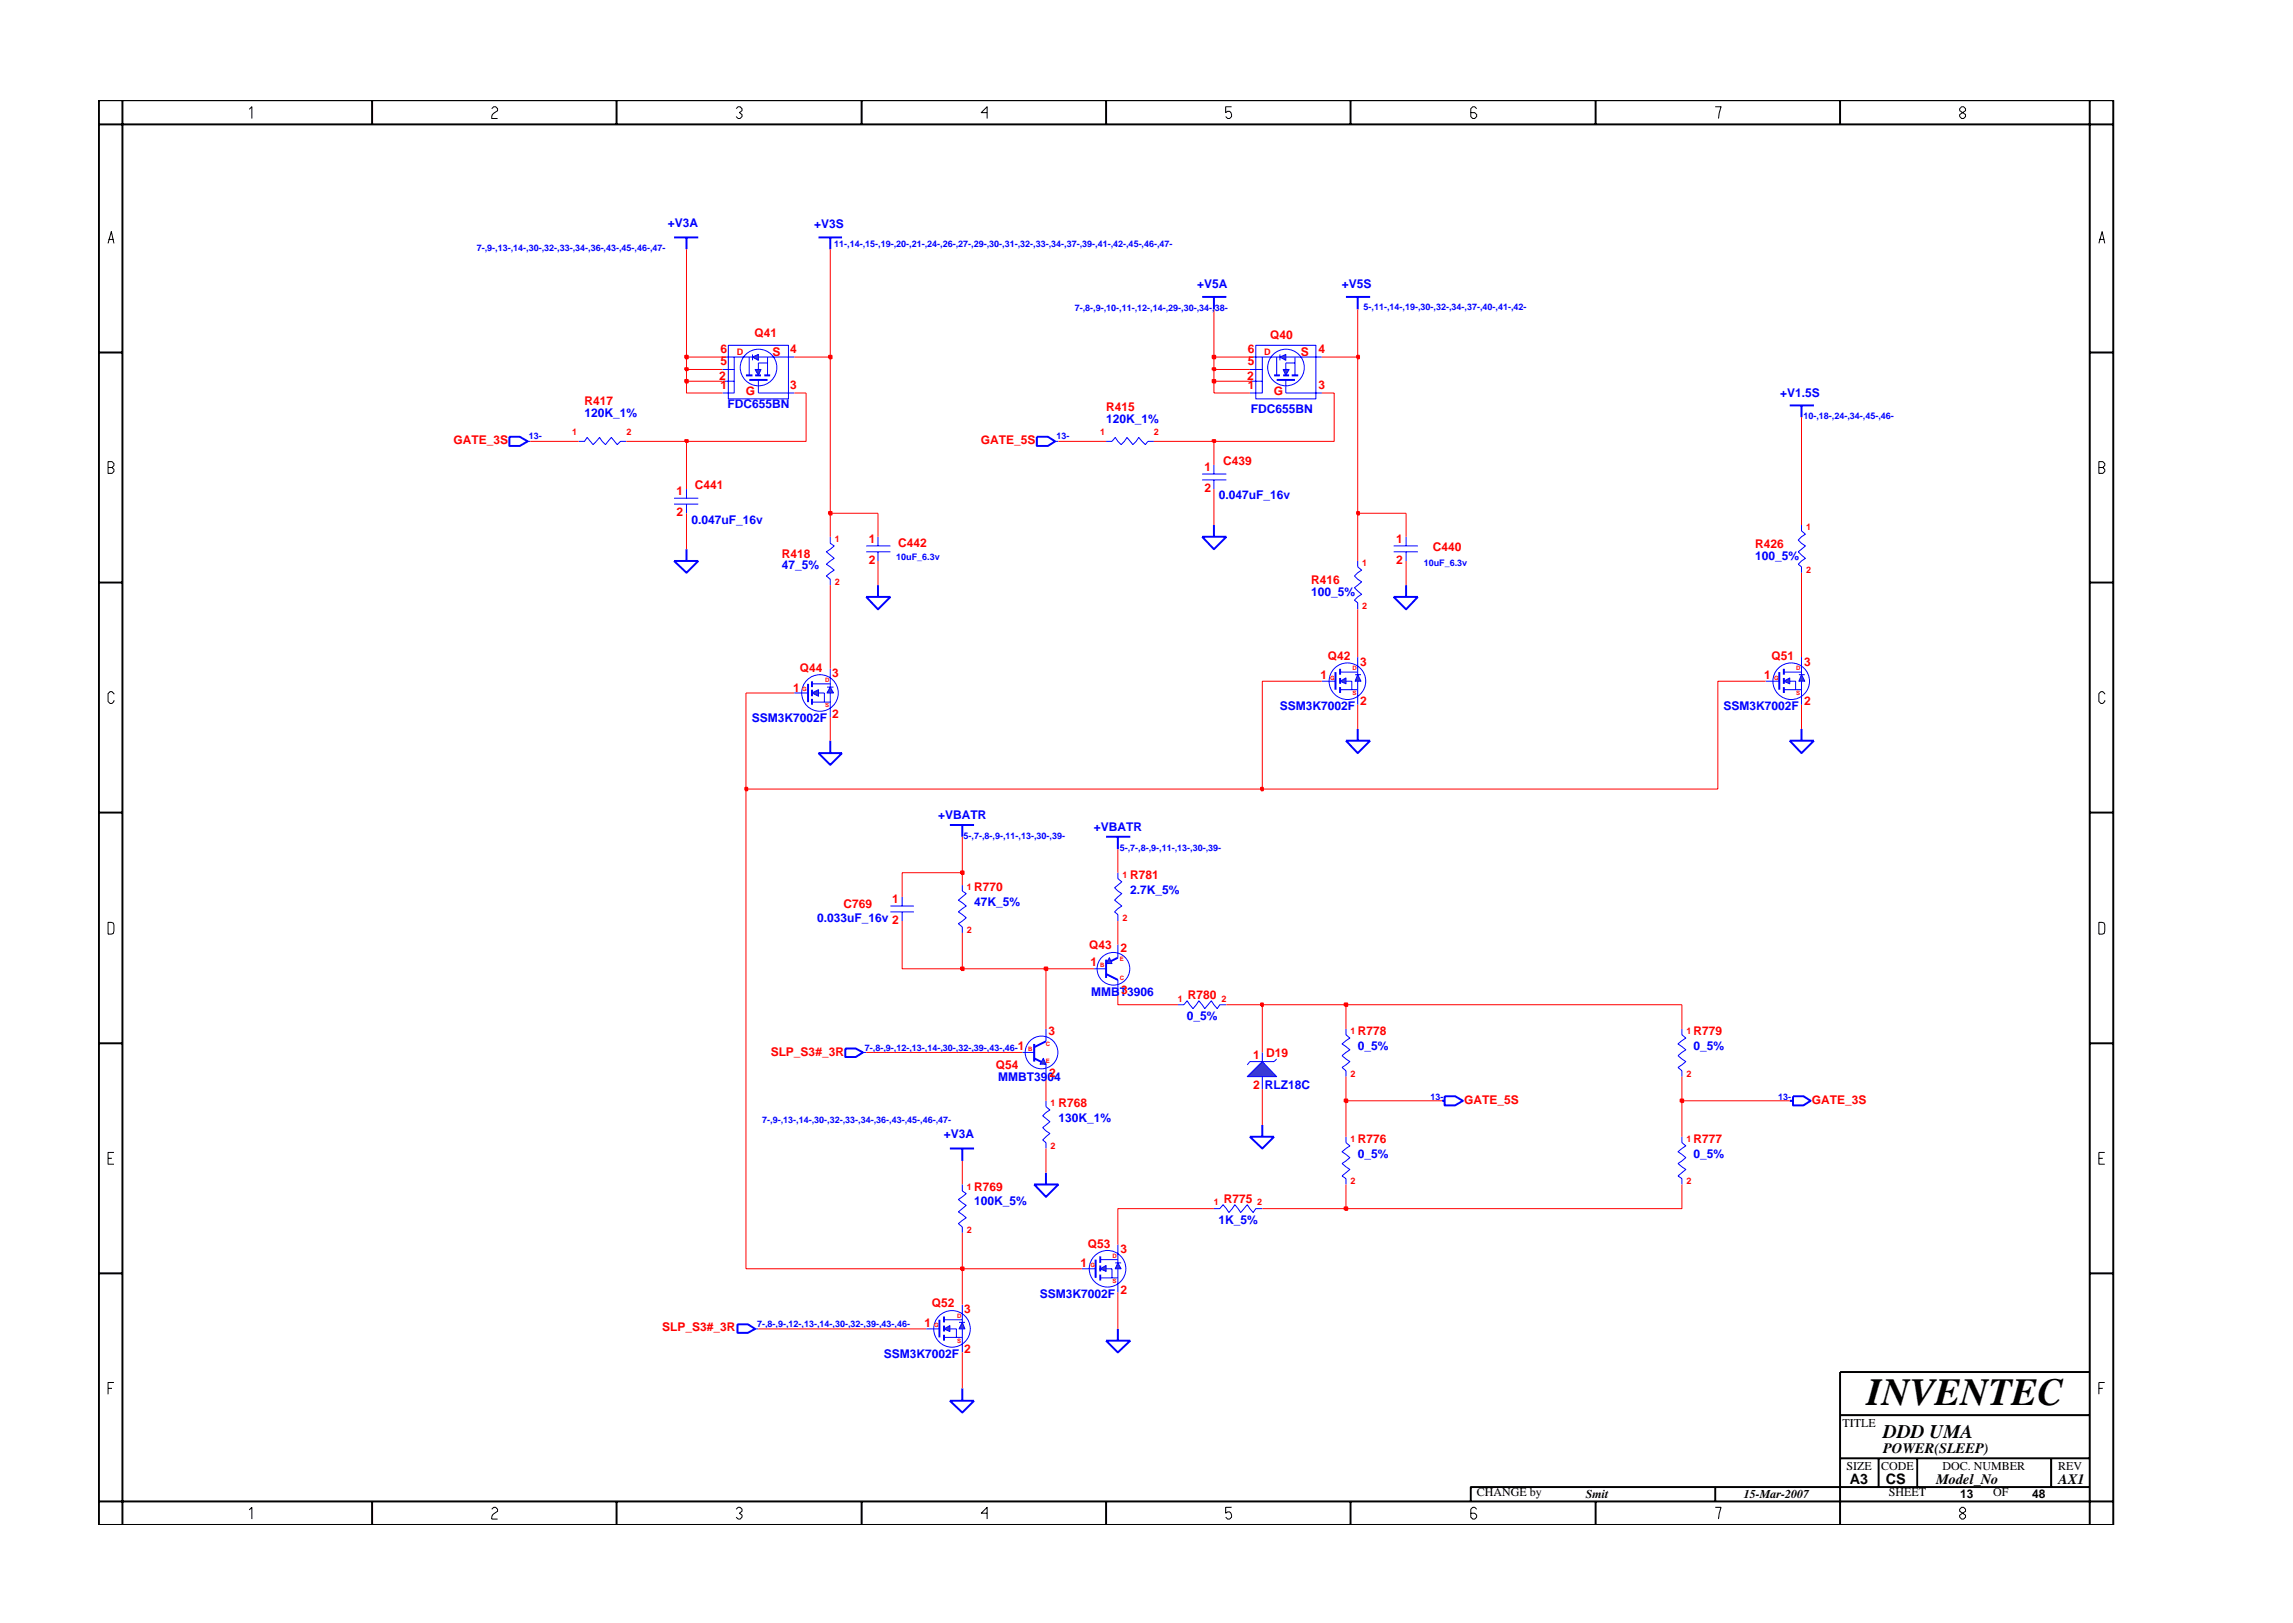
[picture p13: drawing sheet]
<svg xmlns="http://www.w3.org/2000/svg" width="297mm" height="210mm" viewBox="0 0 297 210" stroke-linecap="round" stroke-linejoin="round" font-family="sans-serif">
<defs><g id="words">
<text font-size="5" x="241.8" y="182">INVENTEC</text>
<text font-size="2.5" x="244" y="186.3">DDD UMA</text>
<g font-size="1.9">
<text x="244" y="188.2">POWER(SLEEP)</text>
<text x="239.6" y="192.2">A3</text>
<text x="244.3" y="192.3">CS</text>
<text x="250.8" y="192.2">Model_No</text>
<text x="266.6" y="192.2">AX1</text>
</g>
<g font-size="1.6" fill="#00f">
<text x="86.5" y="29.4">+V3A</text>
<text x="105.5" y="29.6">+V3S</text>
<text x="155.1" y="37.4">+V5A</text>
<text x="173.8" y="37.4">+V5S</text>
<text x="94.2" y="52.8">FDC655BN</text>
<text x="162" y="53.5">FDC655BN</text>
<text x="230.6" y="51.5">+V1.5S</text>
<text x="75.7" y="54">120K_1%</text>
<text x="143.3" y="54.8">120K_1%</text>
<text x="157.9" y="64.7">0.047uF_16v</text>
<text x="89.6" y="67.8">0.047uF_16v</text>
<text x="101.3" y="73.7">47_5%</text>
<text x="169.9" y="77.2">100_5%</text>
<text x="227.4" y="72.5">100_5%</text>
<text x="97.4" y="93.6">SSM3K7002F</text>
<text x="165.8" y="92">SSM3K7002F</text>
<text x="223.3" y="92">SSM3K7002F</text>
<text x="121.5" y="106.1">+VBATR</text>
<text x="141.7" y="107.6">+VBATR</text>
<text x="105.9" y="119.5">0.033uF_16v 2</text>
<text x="126.2" y="117.4">47K_5%</text>
<text x="146.4" y="115.8">2.7K_5%</text>
<text x="141.3" y="129">MMBT3906</text>
<text x="153.7" y="132.1">0_5%</text>
<text x="175.9" y="136">0_5%</text>
<text x="219.4" y="136">0_5%</text>
<text x="129.3" y="140.1">MMBT3904</text>
<text x="122.3" y="147.4">+V3A</text>
<text x="137.1" y="145.3">130K_1%</text>
<text x="175.9" y="150">0_5%</text>
<text x="219.4" y="150">0_5%</text>
<text x="126.2" y="156.2">100K_5%</text>
<text x="157.8" y="158.5">1K_5%</text>
<text x="134.7" y="168.2">SSM3K7002F</text>
<text x="114.5" y="175.9">SSM3K7002F</text>
</g>
<g font-size="1.6" fill="#f00">
<text x="93.3" y="45.7">6</text>
<text x="93.3" y="47.2">5</text>
<text x="97.8" y="43.6">Q41</text>
<text x="100.1" y="46.1">S</text>
<text x="102.4" y="45.7">4</text>
<text x="161.6" y="47.2">5</text>
<text x="161.6" y="45.7">6</text>
<text x="164.5" y="43.9">Q40</text>
<text x="168.5" y="46.1">S</text>
<text x="170.8" y="45.7">4</text>
<text x="75.7" y="52.5">R417</text>
<text x="93.2" y="49.2">2</text>
<text x="93.3" y="50.4">1</text>
<text x="96.6" y="51.2">G</text>
<text x="102.4" y="50.4">3</text>
<text x="143.3" y="53.3">R415</text>
<text x="161.6" y="49.2">2</text>
<text x="161.6" y="50.4">1</text>
<text x="165" y="51.2">G</text>
<text x="170.8" y="50.4">3</text>
<text x="58.7" y="57.5">GATE_3S</text>
<text x="127.1" y="57.5">GATE_5S</text>
<text x="87.6" y="64.1">1</text>
<text x="90" y="63.3">C441</text>
<text x="156.1" y="61.1">1</text>
<text x="156.1" y="63.8">2</text>
<text x="158.4" y="60.3">C439</text>
<text x="87.6" y="66.9">2</text>
<text x="112.5" y="70.4">1</text>
<text x="116.4" y="70.9">C442</text>
<text x="180.9" y="70.4">1</text>
<text x="185.6" y="71.3">C440</text>
<text x="227.4" y="71">R426</text>
<text x="101.3" y="72.2">R418</text>
<text x="112.5" y="73.1">2</text>
<text x="169.9" y="75.6">R416</text>
<text x="180.9" y="73.1">2</text>
<text x="102.7" y="89.6">1</text>
<text x="103.6" y="87.1">Q44</text>
<text x="107.8" y="87.7">3</text>
<text x="171.1" y="88">1</text>
<text x="172" y="85.5">Q42</text>
<text x="176.2" y="86.2">3</text>
<text x="228.5" y="88">1</text>
<text x="229.5" y="85.5">Q51</text>
<text x="233.7" y="86.2">3</text>
<text x="107.8" y="93">2</text>
<text x="176.2" y="91.4">2</text>
<text x="233.7" y="91.4">2</text>
<text x="146.4" y="113.8">R781</text>
<text x="109.2" y="117.6">C769</text>
<text x="115.6" y="117">1</text>
<text x="126.2" y="115.4">R770</text>
<text x="141.1" y="123">Q43</text>
<text x="141.3" y="125.1">1</text>
<text x="145.1" y="123.4">2</text>
<text x="145.2" y="128.7">3</text>
<text x="153.9" y="129.4">R780</text>
<text x="99.8" y="136.8">SLP_S3#_3R</text>
<text x="131.9" y="136.1">1</text>
<text x="135.8" y="134.1">3</text>
<text x="162.3" y="137.2">1 D19</text>
<text x="175.9" y="134.1">R778</text>
<text x="219.4" y="134.1">R779</text>
<text x="129" y="138.5">Q54</text>
<text x="135.9" y="139.6">2</text>
<text x="137.1" y="143.4">R768</text>
<text x="162.3" y="141.1">2 RLZ18C</text>
<text x="189.7" y="143">GATE_5S</text>
<text x="234.7" y="143">GATE_3S</text>
<text x="175.9" y="148">R776</text>
<text x="219.4" y="148">R777</text>
<text x="126.2" y="154.3">R769</text>
<text x="158.5" y="155.8">R775</text>
<text x="140.9" y="161.7">Q53</text>
<text x="140" y="164.2">1</text>
<text x="145.1" y="162.3">3</text>
<text x="145.1" y="167.6">2</text>
<text x="85.8" y="172.5">SLP_S3#_3R</text>
<text x="119.7" y="171.9">1</text>
<text x="120.7" y="169.4">Q52</text>
<text x="124.9" y="170">3</text>
<text x="124.9" y="175.3">2</text>
</g>
<g font-size="1.6">
<text x="238.7" y="184.8">TITLE</text>
<text x="239.2" y="190.4">SIZE</text>
<text x="243.7" y="190.4">CODE</text>
<text x="251.6" y="190.4">DOC. NUMBER</text>
<text x="266.6" y="190.4">REV</text>
<text x="191.3" y="193.9">CHANGE by</text>
<text x="205.4" y="194.1">Smit</text>
<text x="225.9" y="194.1">15-Mar-2007</text>
<text x="244.7" y="193.9">SHEET</text>
<text x="253.9" y="194.1">13</text>
<text x="258.2" y="193.9">OF</text>
<text x="263.3" y="194.1">48</text>
</g>
<g font-size="1.2" fill="#00f">
<text x="61.8" y="32.5">7-,9-,13-,14-,30-,32-,33-,34-,36-,43-,45-,46-,47-</text>
<text x="108.1" y="32.1">11-,14-,15-,19-,20-,21-,24-,26-,27-,29-,30-,31-,32-,33-,34-,37-,39-,41-,42-,45-,46-,47-</text>
<text x="139.2" y="40.3">7-,8-,9-,10-,11-,12-,14-,29-,30-,34-,38-</text>
<text x="176.6" y="40.1">5-,11-,14-,19-,30-,32-,34-,37-,40-,41-,42-</text>
<text x="68.5" y="56.9">13-</text>
<text x="136.8" y="56.9">13-</text>
<text x="233.6" y="54.3">10-,18-,24-,34-,45-,46-</text>
<text x="116.1" y="72.5">10uF_6.3v</text>
<text x="184.4" y="73.3">10uF_6.3v</text>
<text x="124.8" y="108.7">5-,7-,8-,9-,11-,13-,30-,39-</text>
<text x="145.1" y="110.3">5-,7-,8-,9-,11-,13-,30-,39-</text>
<text x="112" y="136.2">7-,8-,9-,12-,13-,14-,30-,32-,39-,43-,46-</text>
<text x="185.3" y="142.4">13-</text>
<text x="230.3" y="142.4">13-</text>
<text x="98.7" y="145.5">7-,9-,13-,14-,30-,32-,33-,34-,36-,43-,45-,46-,47-</text>
<text x="98.1" y="171.9">7-,8-,9-,12-,13-,14-,30-,32-,39-,43-,46-</text>
</g>
<g font-size="1.2" fill="#f00">
<text x="95.5" y="45.9">D</text>
<text x="163.8" y="45.9">D</text>
<text x="74.1" y="56.3">1</text>
<text x="81.1" y="56.3">2</text>
<text x="142.5" y="56.3">1</text>
<text x="149.5" y="56.3">2</text>
<text x="108.1" y="70.2">1</text>
<text x="234" y="68.7">1</text>
<text x="108.1" y="75.8">2</text>
<text x="176.5" y="73.4">1</text>
<text x="234" y="74.2">2</text>
<text x="176.5" y="78.9">2</text>
<text x="145.4" y="113.8">1</text>
<text x="125.3" y="115.3">1</text>
<text x="145.4" y="119.3">2</text>
<text x="125.3" y="120.8">2</text>
<text x="152.6" y="129.8">1</text>
<text x="158.2" y="129.8">2</text>
<text x="174.9" y="134">1</text>
<text x="218.5" y="134">1</text>
<text x="136.1" y="143.3">1</text>
<text x="174.9" y="139.5">2</text>
<text x="218.5" y="139.5">2</text>
<text x="136.1" y="148.8">2</text>
<text x="174.9" y="148">1</text>
<text x="218.5" y="148">1</text>
<text x="125.3" y="154.2">1</text>
<text x="174.9" y="153.4">2</text>
<text x="218.5" y="153.4">2</text>
<text x="125.3" y="159.7">2</text>
<text x="157.3" y="156.2">1</text>
<text x="162.9" y="156.2">2</text>
</g>
<g font-size=".8" fill="#f00">
<text x="103.9" y="89.6">G</text>
<text x="106.9" y="88.4">D</text>
<text x="172.3" y="88">G</text>
<text x="175.2" y="86.9">D</text>
<text x="229.8" y="88">G</text>
<text x="232.7" y="86.9">D</text>
<text x="106.9" y="91.6">S</text>
<text x="175.2" y="90.1">S</text>
<text x="232.7" y="90.1">S</text>
<text x="142.5" y="125.3">B</text>
<text x="145.1" y="124.5">E</text>
<text x="145.1" y="126.9">C</text>
<text x="133.2" y="136.2">B</text>
<text x="135.5" y="135.5">C</text>
<text x="135.5" y="137.7">E</text>
<text x="141.3" y="164.2">G</text>
<text x="144.1" y="166.2">S</text>
<text x="144.1" y="163">D</text>
<text x="121" y="171.9">G</text>
<text x="124" y="174">S</text>
<text x="124" y="170.8">D</text>
</g>
</g></defs>
<path d="M143.3 124.3v2.4M143.3 126.2l1.5 .7M144.8 124.1l-1.5 .7" fill="none" stroke="#00f" stroke-width=".25"/>
<g fill="none" stroke="#00f" stroke-width=".13">
<path d="M141.8 125.5h1.5M144.8 122.4v1.7M144.8 126.9v1.7"/>
<circle cx="144.2" cy="125.5" r="2.12"/>
</g>
<path d="M143.7 124.1l.3 .7h-.7z" fill="#3c3cc8"/>
<path d="M98.2 49.2v1.7M143.3 57.2h.7l.5-.5 .7 .9 .8-.9 .8 .9 .7-.9 .9 .9 .3-.4h.8M107.6 69.5v.9l.5 .3-1.1 .8 1.1 .8-1.1 .8 1.1 .8-1.1 .7 .6 .4v.8M143.7 124.1l.3 .7h-.7z" fill="none" stroke="#00f" stroke-width=".13"/>
<g fill="none" stroke="#00f" stroke-width=".25">
<path d="M97.1 49.2h2.3M155.7 69.5h3.2l-1.6 1.6zM157.3 68v1.5M123 106.9h3.2M124.7 106.9v1.5M143.3 108.4h3.1M144.8 108.4v1.6M186.8 142.6h.3M187.1 142h1.4l1 .6-1 .6h-1.4zM231.8 142.6h.5M232.3 142h1.3l1 .6-1 .6h-1.3zM124.7 179.9v1.6"/>
<path d="M143.3 173.7h3.1l-1.6 1.5zM144.8 172.2v1.5M123 181.5h3.2l-1.5 1.5z"/>
</g>
<path d="M97.5 46.3l.7-.4v.8z" fill="#3c3cc8"/>
<path d="M97.5 46.3l.7-.4v.8zM97.5 45.9v.8" fill="none" stroke="#00f" stroke-width=".13"/>
<path d="M97.8 47.9h.8l-.4 .7z" fill="#3c3cc8"/>
<g fill="none" stroke="#00f" stroke-width=".13">
<path d="M93.6 46.3h3.9M93.6 49.4h1.5M93.6 47.9h1.5M94.3 44.7h7.8v7h-7.8zM95.1 46.3v4.6h-1.5M97.1 46.3v2.3M97.8 47.9h.8l-.4 .7zM98.2 46.3h4.7M98.2 50.9h4.7M99.4 46.3v2.3M99.4 47h-1.2v.9M102.9 89.8h1.8"/>
<circle cx="98.3" cy="47.6" r="2.37"/>
</g>
<path d="M96.6 48.6h.9M97.8 48.6h.8M99 48.6h.8M104.7 88.6v2.4" fill="none" stroke="#00f" stroke-width=".25"/>
<path d="M107.6 89l.4 .8h-.9z" fill="#3c3cc8"/>
<path d="M107.1 89h.9M107.6 89l.4 .8h-.9z" fill="none" stroke="#00f" stroke-width=".13"/>
<path d="M105.2 89.8l.8-.4v.8z" fill="#3c3cc8"/>
<g fill="none" stroke="#00f" stroke-width=".13">
<path d="M136.7 57.2h.4M175.9 72.7v.7l.5 .5-.9 .7 .9 .8-.9 .7 .9 .9-.9 .8 .4 .3v.8M105.2 89.8l.8-.4v.8zM105.2 91h2.4M105.2 88.6h2.4M106 89.8h.8v1.2M107.6 86.6v2.4M107.6 89.8v3.1M171.2 88.3h1.8"/>
<circle cx="106.2" cy="89.8" r="2.37"/>
</g>
<g fill="none" stroke="#00f" stroke-width=".25">
<path d="M87.3 30.8h3.2M88.9 30.8v1.5M106 30.8h3.1M107.6 30.8v1.5M134.3 56.6h1.4l1 .6-1 .6h-1.4zM112.2 77.3h3.1l-1.6 1.6zM113.7 75.8v1.5M180.5 77.3h3.2l-1.6 1.6zM182.1 75.8v1.5M105.2 88.3v.7M105.2 89.4v.8M105.2 90.5v.8"/>
<path d="M173 87.1v2.3M174.4 96h3.1l-1.6 1.6zM175.9 94.4v1.6M231.8 96h3.2l-1.6 1.6zM233.4 94.4v1.6"/>
</g>
<path d="M175.9 87.4l.4 .9h-.8z" fill="#3c3cc8"/>
<path d="M175.5 87.4h.8M175.9 87.4l.4 .9h-.8z" fill="none" stroke="#00f" stroke-width=".13"/>
<path d="M173.6 88.3l.8-.5v.8z" fill="#3c3cc8"/>
<g fill="none" stroke="#00f" stroke-width=".13">
<path d="M87.3 64.5h3.2M87.3 65.3h3.2M88.9 63.4v1.1M88.9 65.3v1.2M173.6 88.3l.8-.5v.8zM173.6 89.4h2.3M173.6 87.1h2.3M174.4 88.3h.7v1.1M175.9 85.1v2.3M175.9 88.3v3M228.7 88.3h1.8"/>
<circle cx="174.5" cy="88.3" r="2.37"/>
</g>
<path d="M174.4 38.5h3.1M175.9 38.5v1.6M173.6 86.6v.8M173.6 87.8v.8M173.6 89v.8M230.5 87.1v2.3" fill="none" stroke="#00f" stroke-width=".25"/>
<path d="M233.4 87.4l.4 .9h-.8z" fill="#3c3cc8"/>
<path d="M233 87.4h.8M233.4 87.4l.4 .9h-.8z" fill="none" stroke="#00f" stroke-width=".13"/>
<path d="M231.1 88.3l.7-.5v.8z" fill="#3c3cc8"/>
<g fill="none" stroke="#00f" stroke-width=".13">
<path d="M68.4 57.2h.3M75 57.2h.7l.4-.5 .7 .9 .9-.9 .7 .9 .8-.9 .8 .9 .4-.4h.7M166.6 49.2v1.7M155.7 61.4h3.2M155.7 62.2h3.2M157.3 60.2v1.2M157.3 62.2v1.2M180.5 70.7h3.2M180.5 71.5h3.2M182.1 69.5v1.2M182.1 71.5v1.2M231.1 88.3l.7-.5v.8z"/>
<path d="M231.1 89.4h2.3M231.1 87.1h2.3M231.8 88.3h.8v1.1M233.4 85.1v2.3M233.4 88.3v3M124.7 114.7v.7l.5 .4-1.1 .8 1.1 .8-1.1 .7 1.1 .8-1.1 .8 .6 .4v.7M174.4 133.3v.8l.5 .4-1.1 .7 1.1 .8-1.1 .8 1.1 .7-1.1 .8 .6 .4v.8M217.9 133.3v.8l.5 .4-1 .7 1 .8-1 .8 1 .7-1 .8 .5 .4v.8M124.7 153.4v.9l.5 .3-1.1 .8 1.1 .8-1.1 .8 1.1 .8-1.1 .7 .6 .4v.8M174.4 147.3v.7l.5 .4-1.1 .8 1.1 .8-1.1 .7 1.1 .8-1.1 .8 .6 .4v.7M217.9 147.3v.7l.5 .4-1 .8 1 .8-1 .7 1 .8-1 .8 .5 .4v.7"/>
<circle cx="232" cy="88.3" r="2.37"/>
</g>
<path d="M66 56.6h1.3l1.1 .6-1.1 .6h-1.3zM165.4 49.2h2.4M231.8 52.5h3.2M233.4 52.5v1.5M87.3 72.7h3.2l-1.6 1.5zM88.9 71.1v1.6M231.1 86.6v.8M231.1 87.8v.8M231.1 89v.8" fill="none" stroke="#00f" stroke-width=".25"/>
<path d="M165.8 46.3l.8-.4v.8z" fill="#3c3cc8"/>
<path d="M165.8 46.3l.8-.4v.8zM165.8 45.9v.8" fill="none" stroke="#00f" stroke-width=".13"/>
<path d="M166.2 47.9h.8l-.4 .7z" fill="#3c3cc8"/>
<g fill="none" stroke="#00f" stroke-width=".13">
<path d="M161.9 46.3h3.9M161.9 49.4h1.6M161.9 47.9h1.6M162.7 44.7h7.8v7h-7.8zM163.5 46.3v4.6h-1.6M165.4 46.3v2.3M166.2 47.9h.8l-.4 .7zM166.6 46.3h4.6M166.6 50.9h4.6M167.8 46.3v2.3M167.8 47h-1.2v.9M115.3 117.4h3.1"/>
<path d="M115.3 118.1h3.1M116.9 116.2v1.2M116.9 118.1v1.2M144.8 113.1v.7l.5 .4-.9 .8 .9 .8-.9 .8 .9 .8-.9 .7 .4 .4v.8M111.8 136.3h.4M163.5 136.3v1.2M163.5 139.5v1.6M165.4 137.2l-.4 .3h-3.1l-.3 .5M97.8 172.2h.4"/>
<circle cx="166.6" cy="47.6" r="2.37"/>
</g>
<path d="M165 48.6h.8M166.2 48.6h.8M167.3 48.6h.9M106 97.6h3.1l-1.5 1.5zM107.6 96v1.6M109.5 135.8h1.4l.9 .5-.9 .6h-1.4zM123 148.8h3.2M124.7 148.8v1.6M95.5 171.6h1.4l.9 .6-.9 .5h-1.4z" fill="none" stroke="#00f" stroke-width=".25"/>
<path d="M163.5 137.5l1.9 2h-3.8z" fill="#3c3cc8"/>
<g fill="none" stroke="#00f" stroke-width=".13">
<path d="M135.5 133.3v1.6M163.5 137.5l1.9 2h-3.8z"/>
<circle cx="134.9" cy="136.3" r="2.12"/>
</g>
<path d="M134 135.2v2.3M134 137.1l1.5 .8M135.5 134.9l-1.5 .8M161.9 147.3h3.1l-1.5 1.5zM163.5 145.7v1.6" fill="none" stroke="#00f" stroke-width=".25"/>
<path d="M135.2 137.1l.3 .8h-.8z" fill="#3c3cc8"/>
<path d="M112.2 70.7h3.1M112.2 71.5h3.1M113.7 69.5v1.2M113.7 71.5v1.2M233.4 68v.8l.5 .4-1 .8 1 .7-1 .8 1 .8-1 .8 .5 .3v.8M132.4 136.3h1.6M135.2 137.1l.3 .8h-.8zM135.5 137.9v1.6M152.6 130.2h.8l.4-.5 .7 1 .8-1 .8 1 .8-1 .8 1 .3-.5h.9M135.5 142.6v.8l.5 .4-.9 .8 .9 .7-.9 .8 .9 .7-.9 .9 .4 .3v.8M157.3 156.6h.7l.4-.5 .8 1 .8-1 .7 1 .9-1 .7 1 .4-.5h.8M120 172.2h1.7" fill="none" stroke="#00f" stroke-width=".13"/>
<path d="M155.7 38.5h3.2M157.3 38.5v1.6M134 153.4h3.1l-1.6 1.7zM135.5 151.9v1.5M121.7 171v2.3" fill="none" stroke="#00f" stroke-width=".25"/>
<path d="M124.7 171.3l.3 .9h-.8z" fill="#3c3cc8"/>
<path d="M124.2 171.3h.8M124.7 171.3l.3 .9h-.8z" fill="none" stroke="#00f" stroke-width=".13"/>
<path d="M122.3 172.2l.7-.5v.8z" fill="#3c3cc8"/>
<g fill="none" stroke="#00f" stroke-width=".13">
<path d="M122.3 172.2l.7-.5v.8zM122.3 173.3h2.4M122.3 171h2.4M123 172.2h.9v1.1M124.7 169v2.3M124.7 172.2v3M140.2 164.4h1.7"/>
<circle cx="123.3" cy="172.2" r="2.37"/>
</g>
<path d="M122.3 170.5v.8M122.3 171.7v.8M122.3 172.9v.8M141.9 163.2v2.4" fill="none" stroke="#00f" stroke-width=".25"/>
<path d="M144.8 163.6l.4 .8h-.7z" fill="#3c3cc8"/>
<path d="M144.5 163.6h.7M144.8 163.6l.4 .8h-.7z" fill="none" stroke="#00f" stroke-width=".13"/>
<path d="M142.5 164.4l.8-.5v.8z" fill="#3c3cc8"/>
<g fill="none" stroke="#00f" stroke-width=".13">
<path d="M142.5 164.4l.8-.5v.8zM142.5 165.6h2.3M142.5 163.2h2.3M143.3 164.4h.7v1.2M144.8 161.2v2.4M144.8 164.4v3"/>
<circle cx="143.5" cy="164.4" r="2.37"/>
</g>
<path d="M142.5 162.8v.8M142.5 163.9v.8M142.5 165.1v.8" fill="none" stroke="#00f" stroke-width=".25"/>
<path d="M96.6 102.2v62.2h28.1v4.6M98.2 172.2h21.8M124.7 175.2v4.7M144.8 167.4v4.8" fill="none" stroke="#f00" stroke-width=".13"/>
<path d="M124.5 164.2h.3v.3h-.3z" fill="#8e2323"/>
<path d="M124.5 164.2h.3v.3h-.3z" fill="none" stroke="#f00" stroke-width=".25"/>
<path d="M124.7 159.7v4.7h15.5M157.3 156.6h-12.5v4.6M163.5 156.6h10.9" fill="none" stroke="#f00" stroke-width=".13"/>
<path d="M174.2 156.4h.3v.3h-.3z" fill="#8e2323"/>
<path d="M174.2 156.4h.3v.3h-.3z" fill="none" stroke="#f00" stroke-width=".25"/>
<path d="M135.5 139.5v3.1M124.7 150.4v3M135.5 148.8v3.1M163.5 141.1v4.6M174.4 153.4v3.2h43.5v-3.2M174.4 142.6v4.7M217.9 142.6v4.7" fill="none" stroke="#f00" stroke-width=".13"/>
<path d="M174.2 142.4h.3v.4h-.3z" fill="#8e2323"/>
<path d="M174.2 142.4h.3v.4h-.3z" fill="none" stroke="#f00" stroke-width=".25"/>
<path d="M174.4 139.5v3.1h12.4" fill="none" stroke="#f00" stroke-width=".13"/>
<path d="M217.7 142.4h.3v.4h-.3z" fill="#8e2323"/>
<path d="M217.7 142.4h.3v.4h-.3z" fill="none" stroke="#f00" stroke-width=".25"/>
<path d="M112.2 136.3h20.2M135.5 125.5v7.8M144.8 128.6v1.6h7.8M158.9 130.2h4.6v6.1M174.4 130.2v3.1M217.9 139.5v3.1h13.9M217.9 130.2v3.1" fill="none" stroke="#f00" stroke-width=".13"/>
<path d="M163.4 130h.2v.3h-.2z" fill="#8e2323"/>
<path d="M163.4 130h.2v.3h-.2z" fill="none" stroke="#f00" stroke-width=".25"/>
<path d="M163.5 130.2h10.9" fill="none" stroke="#f00" stroke-width=".13"/>
<path d="M174.2 130h.3v.3h-.3z" fill="#8e2323"/>
<path d="M174.2 130h.3v.3h-.3z" fill="none" stroke="#f00" stroke-width=".25"/>
<path d="M116.9 119.3v6.2h7.8M174.4 130.2h43.5" fill="none" stroke="#f00" stroke-width=".13"/>
<path d="M124.5 125.3h.3v.4h-.3z" fill="#8e2323"/>
<path d="M124.5 125.3h.3v.4h-.3z" fill="none" stroke="#f00" stroke-width=".25"/>
<path d="M124.7 120.8v4.7h10.8" fill="none" stroke="#f00" stroke-width=".13"/>
<path d="M135.3 125.3h.4v.4h-.4z" fill="#8e2323"/>
<path d="M135.3 125.3h.4v.4h-.4z" fill="none" stroke="#f00" stroke-width=".25"/>
<path d="M124.7 114.7v-1.6h-7.8v3.1M144.8 119.3v3.1M135.5 125.5h6.3" fill="none" stroke="#f00" stroke-width=".13"/>
<path d="M124.5 112.9h.3v.3h-.3z" fill="#8e2323"/>
<path d="M124.5 112.9h.3v.3h-.3z" fill="none" stroke="#f00" stroke-width=".25"/>
<path d="M124.7 108.4v4.7M144.8 110v3.1" fill="none" stroke="#f00" stroke-width=".13"/>
<path d="M96.5 102.1h.3v.3h-.3z" fill="#8e2323"/>
<path d="M96.5 102.1h.3v.3h-.3z" fill="none" stroke="#f00" stroke-width=".25"/>
<path d="M96.6 89.8v12.4h66.9" fill="none" stroke="#f00" stroke-width=".13"/>
<path d="M163.4 102.1h.2v.3h-.2z" fill="#8e2323"/>
<path d="M163.4 102.1h.2v.3h-.2z" fill="none" stroke="#f00" stroke-width=".25"/>
<g fill="none" stroke="#f00" stroke-width=".13">
<path d="M233.4 54v14M88.9 66.5v4.6M107.6 66.5v3M107.6 75.8v10.8M113.7 66.5v3M113.7 72.7v3.1M157.3 63.4v4.6M175.9 66.5v6.2M175.9 78.9v6.2M182.1 66.5v3M182.1 72.7v3.1M233.4 74.2v10.9"/>
<path d="M96.6 89.8h6.3M107.6 92.9v3.1M171.2 88.3h-7.7v13.9h59v-13.9h6.2M175.9 91.3v3.1M233.4 91.3v3.1"/>
</g>
<path d="M107.4 66.3h.3v.4h-.3z" fill="#8e2323"/>
<path d="M107.4 66.3h.3v.4h-.3z" fill="none" stroke="#f00" stroke-width=".25"/>
<path d="M107.6 63.4v3.1h6.1" fill="none" stroke="#f00" stroke-width=".13"/>
<path d="M175.8 66.3h.3v.4h-.3z" fill="#8e2323"/>
<path d="M175.8 66.3h.3v.4h-.3z" fill="none" stroke="#f00" stroke-width=".25"/>
<path d="M68.7 57.2h6.3M81.1 57.2h7.8v6.2M107.6 46.3v17.1M157.3 57.2v3M175.9 46.3v20.2h6.2" fill="none" stroke="#f00" stroke-width=".13"/>
<path d="M88.8 57h.3v.3h-.3z" fill="#8e2323"/>
<path d="M88.8 57h.3v.3h-.3z" fill="none" stroke="#f00" stroke-width=".25"/>
<path d="M104.4 50.9v6.3h-15.5M137.1 57.2h6.2M149.5 57.2h7.8" fill="none" stroke="#f00" stroke-width=".13"/>
<path d="M157.1 57h.3v.3h-.3z" fill="#8e2323"/>
<path d="M157.1 57h.3v.3h-.3z" fill="none" stroke="#f00" stroke-width=".25"/>
<path d="M88.9 49.4v1.5h4.7M102.9 50.9h1.5M157.3 49.4v1.5h4.6M171.2 50.9h1.6v6.3h-15.5" fill="none" stroke="#f00" stroke-width=".13"/>
<path d="M88.8 49.2h.3v.4h-.3z" fill="#8e2323"/>
<path d="M88.8 49.2h.3v.4h-.3z" fill="none" stroke="#f00" stroke-width=".25"/>
<path d="M88.9 47.9v1.5h4.7" fill="none" stroke="#f00" stroke-width=".13"/>
<path d="M157.1 49.2h.3v.4h-.3z" fill="#8e2323"/>
<path d="M157.1 49.2h.3v.4h-.3z" fill="none" stroke="#f00" stroke-width=".25"/>
<path d="M157.3 47.9v1.5h4.6" fill="none" stroke="#f00" stroke-width=".13"/>
<path d="M88.8 47.7h.3v.2h-.3z" fill="#8e2323"/>
<path d="M88.8 47.7h.3v.2h-.3z" fill="none" stroke="#f00" stroke-width=".25"/>
<path d="M88.9 46.3v1.6h4.7" fill="none" stroke="#f00" stroke-width=".13"/>
<path d="M157.1 47.7h.3v.2h-.3z" fill="#8e2323"/>
<path d="M157.1 47.7h.3v.2h-.3z" fill="none" stroke="#f00" stroke-width=".25"/>
<path d="M157.3 46.3v1.6h4.6" fill="none" stroke="#f00" stroke-width=".13"/>
<path d="M88.8 46.1h.3v.3h-.3z" fill="#8e2323"/>
<path d="M88.8 46.1h.3v.3h-.3z" fill="none" stroke="#f00" stroke-width=".25"/>
<path d="M88.9 32.3v14h4.7M102.9 46.3h4.7" fill="none" stroke="#f00" stroke-width=".13"/>
<path d="M107.4 46.1h.3v.3h-.3z" fill="#8e2323"/>
<path d="M107.4 46.1h.3v.3h-.3z" fill="none" stroke="#f00" stroke-width=".25"/>
<path d="M107.6 32.3v14" fill="none" stroke="#f00" stroke-width=".13"/>
<path d="M157.1 46.1h.3v.3h-.3z" fill="#8e2323"/>
<path d="M157.1 46.1h.3v.3h-.3z" fill="none" stroke="#f00" stroke-width=".25"/>
<path d="M157.3 40.1v6.2h4.6M171.2 46.3h4.7" fill="none" stroke="#f00" stroke-width=".13"/>
<path d="M175.8 46.1h.3v.3h-.3z" fill="#8e2323"/>
<path d="M175.8 46.1h.3v.3h-.3z" fill="none" stroke="#f00" stroke-width=".25"/>
<path d="M175.9 40.1v6.2" fill="none" stroke="#f00" stroke-width=".13"/>
<g fill="none" stroke="#000" stroke-width=".25">
<path d="M12.8 13h261v184.6h-261zM12.8 16.1h261M15.9 13v184.6M48.2 13v3.1M79.9 13v3.1M111.6 13v3.1M143.3 13v3.1M174.9 13v3.1M206.7 13v3.1M238.4 13v3.1M270.7 13v184.6M12.8 45.7h3.1"/>
<path d="M270.7 45.7h3.1M12.8 75.5h3.1M270.7 75.5h3.1M12.8 105.3h3.1M270.7 105.3h3.1M12.8 135.2h3.1M270.7 135.2h3.1M12.8 165h3.1M270.7 165h3.1M270.7 177.7h-32.3v19.9M12.8 194.5h261M48.2 194.5v3.1"/>
<path d="M79.9 194.5v3.1M111.6 194.5v3.1M143.3 194.5v3.1M174.9 194.5v3.1M206.7 194.5v3.1M222.2 192.6v1.9M238.4 183.3h32.3M238.4 188.9h32.3M243.4 188.9v3.7M248.4 188.9v3.7M265.7 188.9v3.7M270.7 192.6h-80.2v1.9"/>
</g>
<g fill="none" stroke="#000" stroke-width=".13">
<path d="M32.3 14.2l.3-.4v1.6M63.7 14.1l.3-.3h.2l.3 .3v.2l-.5 .4-.3 .4v.3h.8M95.4 14.1l.2-.3h.3l.2 .3v.2l-.3 .3 .3 .2v.3l-.2 .3h-.3l-.2-.3M127.9 14.6h-.8l.8-.8v1.6M159.5 13.8h-.7v.8l.2-.2a.5 .5 0 0 1 .5 .7l-.2 .3h-.3l-.2-.3M191.3 14.1l-.3-.3h-.2l-.3 .3v1l.3 .3h.2l.3-.3v-.3l-.3-.2h-.5M222.2 13.8h.8l-.4 1.6M253.9 14.1l.2-.3h.3l.2 .3v.2l-.7 .5v.3l.2 .3h.3l.2-.3v-.3l-.7-.5zM14 31.5l.4-1.5 .4 1.5M14.1 31h.6M271.9 31.5l.4-1.5 .4 1.5M272 31h.6"/>
<path d="M14 59.8h.5l.3 .3v.2l-.3 .3 .3 .2v.3l-.3 .2h-.5zM271.9 59.8h.5l.3 .3v.2l-.3 .3 .3 .2v.3l-.3 .2h-.5zM14 60.6h.5M271.9 60.6h.5M14.8 89.9l-.3-.3h-.2l-.3 .3v1l.3 .2h.2l.3-.2v-.2M272.7 89.9l-.3-.3h-.3l-.2 .3v1l.2 .2h.3l.3-.2v-.2M14 119.5l.7 .1 .1 .2-.1 1.1-.7 .1zM271.9 119.5l.7 .1 .1 .2-.1 1.1-.7 .1zM14 150.1h.5M14.8 149.3h-.8v1.5h.8M271.9 150.1h.5M272.7 149.3h-.8v1.5h.8"/>
<path d="M14 179.9h.5M14.8 179.1h-.8v1.5M271.9 179.9h.5M272.7 179.1h-.8v1.5M32.3 195.6l.3-.3v1.5M63.7 195.5l.3-.2h.2l.3 .2v.3l-.7 .5-.1 .2v.3h.8M95.4 195.5l.2-.2h.3l.2 .2v.3l-.3 .2 .3 .3v.2l-.2 .3h-.3l-.2-.3M127.9 196h-.8l.8-.7v1.5M159.5 195.3h-.7v.7l.2-.1a.5 .5 0 0 1 .5 .6l-.2 .3h-.3l-.2-.3M191.3 195.5l-.3-.2h-.2l-.3 .2v1l.3 .3h.2l.3-.3v-.2l-.3-.3h-.5M222.2 195.3h.8l-.4 1.5M254.1 195.3l-.2 .2v.3l.7 .5v.2l-.2 .3h-.3l-.2-.3v-.2l.7-.5v-.3l-.2-.2z"/>
</g>
<use href="#words"/>
</svg>
